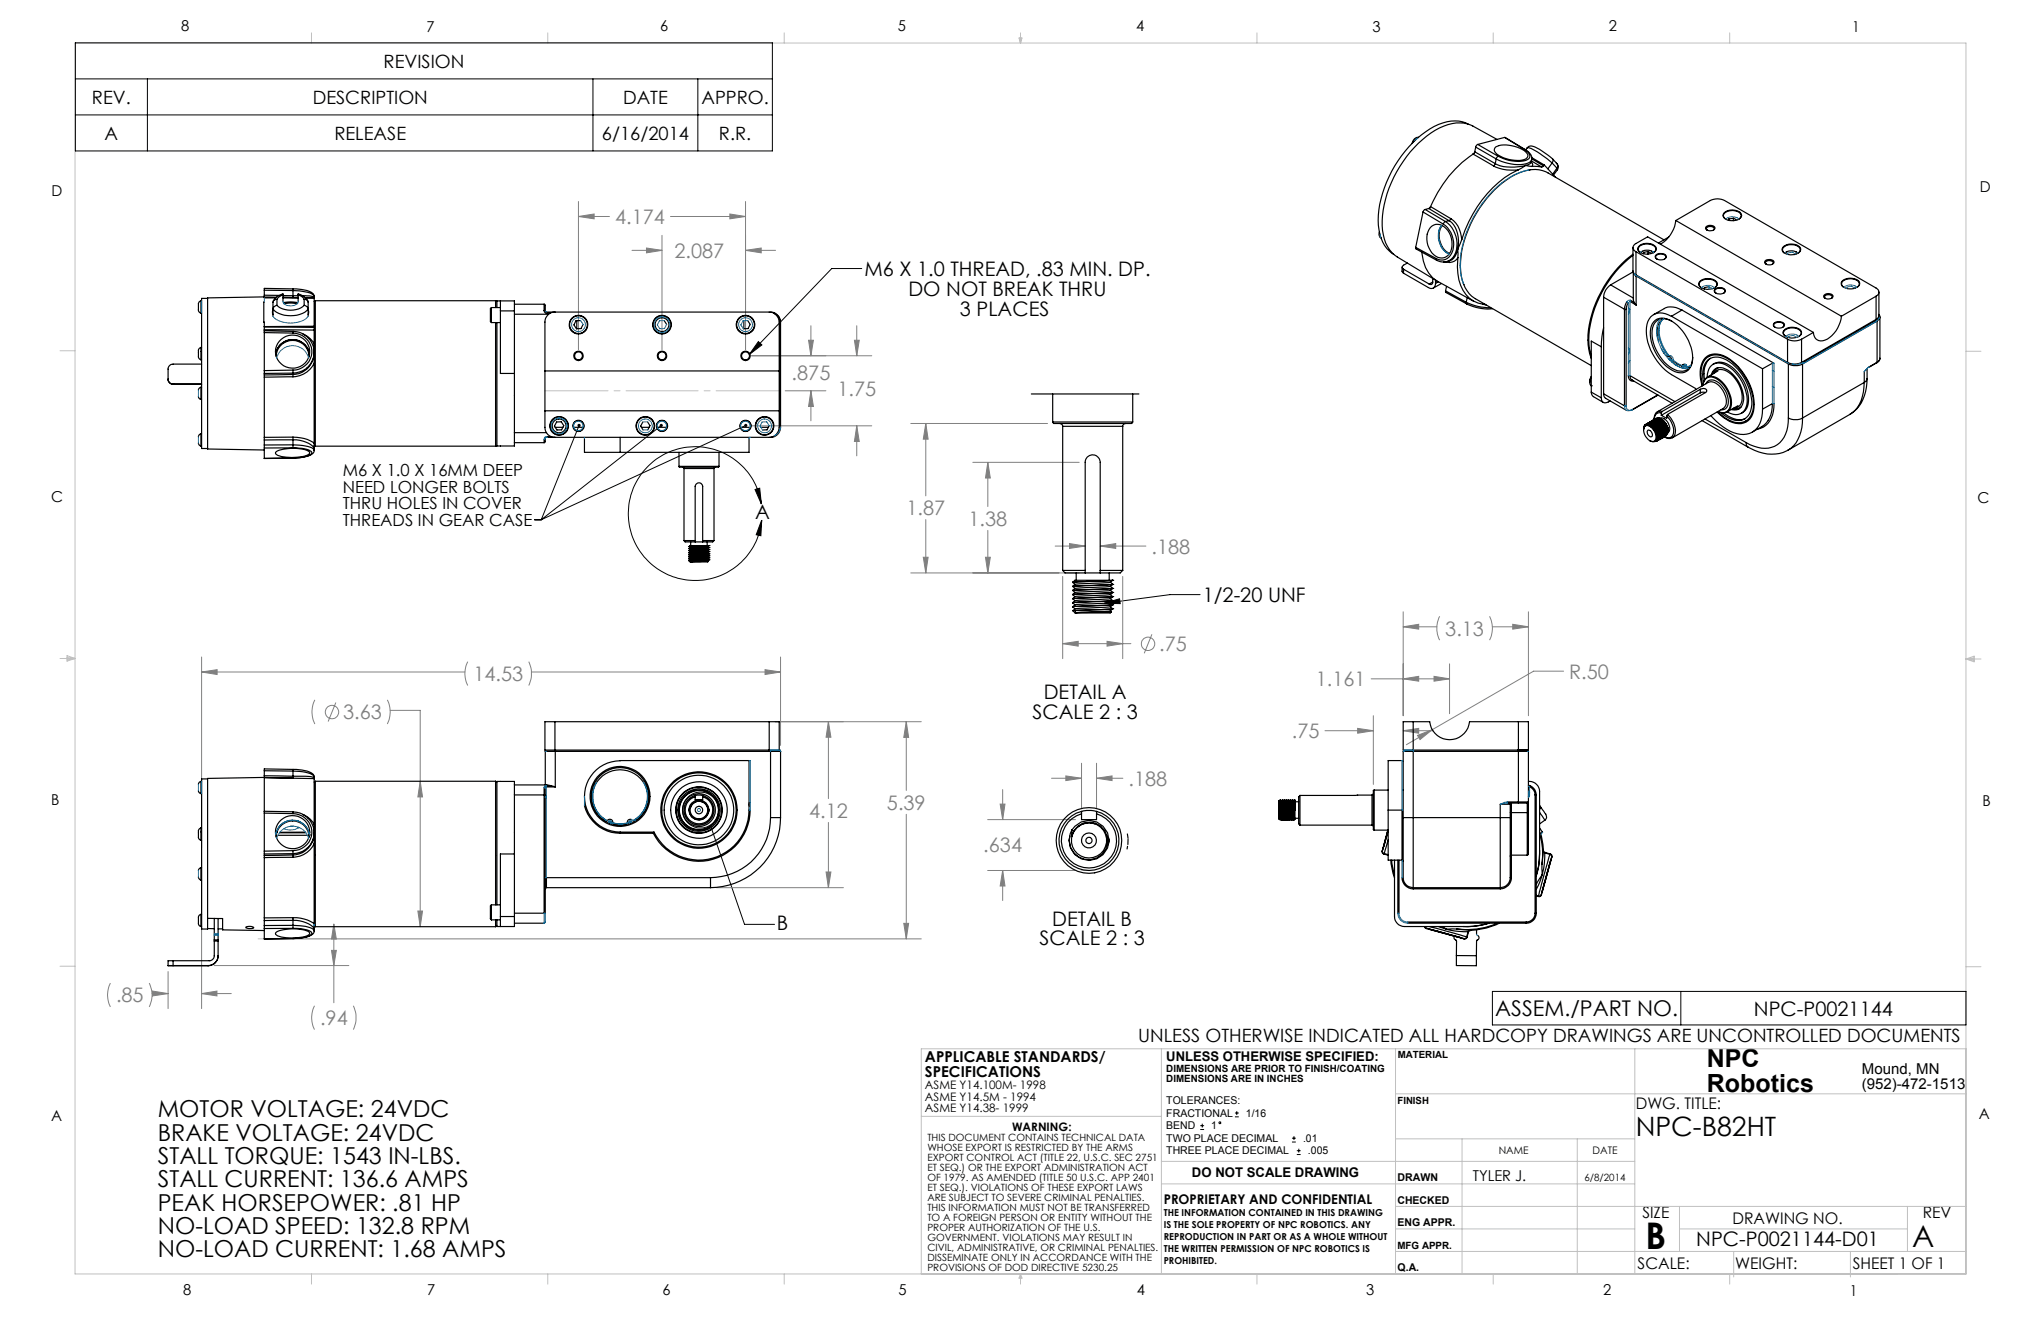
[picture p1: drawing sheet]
<svg xmlns="http://www.w3.org/2000/svg" width="432mm" height="279mm" viewBox="0 0 432 279" stroke-linecap="round" stroke-linejoin="round" font-family="sans-serif">
<defs><g id="words">
<text font-size="7.8" x="348.1" y="264.1">B</text>
<text font-size="6.3" x="404.6" y="263.6">A</text>
<text font-size="5.6" x="346.1" y="240.4">NPC-B82HT</text>
<g font-size="5.3">
<text x="361.1" y="225.7">NPC</text>
<text x="361.1" y="231">Robotics</text>
</g>
<g font-size="4.9">
<text x="33.4" y="236.3">MOTOR VOLTAGE: 24VDC</text>
<text x="33.4" y="241.2">BRAKE VOLTAGE: 24VDC</text>
<text x="33.4" y="246.2">STALL TORQUE: 1543 IN-LBS.</text>
<text x="33.4" y="251.1">STALL CURRENT: 136.6 AMPS</text>
<text x="33.4" y="256.1">PEAK HORSEPOWER: .81 HP</text>
<text x="33.4" y="261">NO-LOAD SPEED: 132.8 RPM</text>
<text x="33.4" y="265.9">NO-LOAD CURRENT: 1.68 AMPS</text>
</g>
<text font-size="4.6" x="316.3" y="214.9">ASSEM./PART NO.</text>
<g font-size="4.2" fill="#808080">
<text x="130.1" y="47.4">4.174</text>
<text x="142.7" y="54.5">2.087</text>
<text x="167.5" y="80.4">.875</text>
<text x="177.2" y="83.8">1.75</text>
<text x="191.8" y="109">1.87</text>
<text x="204.9" y="111.2">1.38</text>
<text x="243.6" y="117.1">.188</text>
<text x="245.2" y="137.7">.75</text>
<text x="305.8" y="134.5">3.13</text>
<text x="332" y="143.6">R.50</text>
<text x="100.1" y="144">14.53</text>
<text x="278.4" y="145.2">1.161</text>
<text x="72.6" y="152.1">3.63</text>
<text x="273.3" y="156.1">.75</text>
<text x="238.8" y="166.2">.188</text>
<text x="171.2" y="173">4.12</text>
<text x="187.6" y="171.3">5.39</text>
<text x="208" y="180.2">.634</text>
<text x="24.5" y="212">.85</text>
<text x="67.7" y="216.8">.94</text>
</g>
<g font-size="4.2">
<text x="182.9" y="58.4">M6 X 1.0 THREAD, .83 MIN. DP.</text>
<text x="192.2" y="62.6">DO NOT BREAK THRU</text>
<text x="203.1" y="66.7">3 PLACES</text>
<text x="159.8" y="109.8">A</text>
<text x="254.5" y="127.3">1/2-20 UNF</text>
<text x="220.8" y="147.8">DETAIL A</text>
<text x="218.5" y="152">SCALE 2 : 3</text>
<text x="164.4" y="196.7">B</text>
<text x="222.6" y="195.8">DETAIL B</text>
<text x="219.9" y="199.9">SCALE 2 : 3</text>
<text x="371.1" y="214.8">NPC-P0021144</text>
<text x="358.9" y="263.6">NPC-P0021144-D01</text>
</g>
<g font-size="3.9">
<text x="81.1" y="14.3">REVISION</text>
<text x="19.5" y="21.9">REV.</text>
<text x="66.2" y="21.9">DESCRIPTION</text>
<text x="131.8" y="21.9">DATE</text>
<text x="148.4" y="21.9">APPRO.</text>
<text x="22.1" y="29.5">A</text>
<text x="70.7" y="29.5">RELEASE</text>
<text x="127.3" y="29.5">6/16/2014</text>
<text x="152.1" y="29.5">R.R.</text>
<text x="240.8" y="220.4">UNLESS OTHERWISE INDICATED ALL HARDCOPY DRAWINGS ARE UNCONTROLLED DOCUMENTS</text>
</g>
<g font-size="3.5">
<text x="72.5" y="100.7">M6 X 1.0 X 16MM DEEP</text>
<text x="72.5" y="104.2">NEED LONGER BOLTS</text>
<text x="72.5" y="107.7">THRU HOLES IN COVER</text>
<text x="72.5" y="111.3">THREADS IN GEAR CASE</text>
</g>
<g font-size="3.4">
<text x="346.1" y="234.6">DWG. TITLE:</text>
<text x="347.5" y="257.7">SIZE</text>
<text x="406.8" y="257.7">REV</text>
<text x="366.5" y="258.9">DRAWING NO.</text>
<text x="346.5" y="268.5">SCALE:</text>
<text x="367.1" y="268.5">WEIGHT:</text>
<text x="392" y="268.5">SHEET 1 OF 1</text>
</g>
<g font-size="3.2">
<text x="38.3" y="6.7">8</text>
<text x="90.2" y="6.7">7</text>
<text x="139.7" y="6.5">6</text>
<text x="190" y="6.5">5</text>
<text x="240.4" y="6.5">4</text>
<text x="290.4" y="6.7">3</text>
<text x="340.4" y="6.5">2</text>
<text x="391.9" y="6.7">1</text>
<text x="10.9" y="41.6">D</text>
<text x="418.9" y="40.7">D</text>
<text x="10.9" y="106.3">C</text>
<text x="418.4" y="106.4">C</text>
<text x="10.8" y="170.2">B</text>
<text x="419.4" y="170.6">B</text>
<text x="195.7" y="224.5">APPLICABLE STANDARDS/</text>
<text x="195.7" y="227.7">SPECIFICATIONS</text>
<text x="393.9" y="227.2">Mound, MN</text>
<text x="393.9" y="230.4">(952)-472-1513</text>
<text x="10.8" y="237.2">A</text>
<text x="418.6" y="236.8">A</text>
<text x="311.6" y="249.8">TYLER J.</text>
<text x="38.8" y="273.8">8</text>
<text x="90.4" y="273.8">7</text>
<text x="140.2" y="273.8">6</text>
<text x="190.1" y="273.9">5</text>
<text x="240.5" y="273.8">4</text>
<text x="289" y="273.9">3</text>
<text x="339.1" y="273.8">2</text>
<text x="391.4" y="274.1">1</text>
</g>
<g font-size="2.8">
<text x="246.7" y="224.4">UNLESS OTHERWISE SPECIFIED:</text>
<text x="252.2" y="249">DO NOT SCALE DRAWING</text>
<text x="246.2" y="254.6">PROPRIETARY AND CONFIDENTIAL</text>
</g>
<g font-size="2.5">
<text x="195.7" y="230.3">ASME Y14.100M- 1998</text>
<text x="195.7" y="232.8">ASME Y14.5M - 1994</text>
<text x="195.7" y="235.3">ASME Y14.38- 1999</text>
<text x="214.1" y="239.2">WARNING:</text>
</g>
<g font-size="2.3">
<text x="246.7" y="233.5">TOLERANCES:</text>
<text x="246.7" y="238.8">BEND</text>
<text x="246.7" y="236.2">FRACTIONAL</text>
<text x="256.3" y="238.8">1</text>
<text x="263.6" y="236.2">1/16</text>
<text x="246.7" y="244.1">THREE PLACE DECIMAL</text>
<text x="246.7" y="241.5">TWO PLACE DECIMAL</text>
<text x="275.7" y="241.5">.01</text>
<text x="276.7" y="244.1">.005</text>
<text x="295.7" y="249.8">DRAWN</text>
<text x="295.7" y="254.6">CHECKED</text>
<text x="295.7" y="259.3">ENG APPR.</text>
<text x="295.7" y="268.9">Q.A.</text>
</g>
<g font-size="2.2">
<text x="317.1" y="244.1">NAME</text>
<text x="336.9" y="244.1">DATE</text>
</g>
<g font-size="2.1">
<text x="246.7" y="226.7">DIMENSIONS ARE PRIOR TO FINISH/COATING</text>
<text x="295.7" y="223.9">MATERIAL</text>
<text x="246.7" y="228.8">DIMENSIONS ARE IN INCHES</text>
<text x="295.7" y="233.5">FINISH</text>
<text x="196.2" y="241.4">THIS DOCUMENT CONTAINS TECHNICAL DATA</text>
<text x="196.2" y="243.5">WHOSE EXPORT IS RESTRICTED BY THE ARMS</text>
<text x="196.2" y="245.6">EXPORT CONTROL ACT (TITLE 22, U.S.C. SEC 2751</text>
<text x="196.2" y="247.7">ET SEQ.) OR THE EXPORT ADMINISTRATION ACT</text>
<text x="196.2" y="249.9">OF 1979. AS AMENDED (TITLE 50 U.S.C. APP 2401</text>
<text x="196.2" y="252">ET SEQ.). VIOLATIONS OF THESE EXPORT LAWS</text>
<text x="335.2" y="249.8">6/8/2014</text>
<text x="196.2" y="254.1">ARE SUBJECT TO SEVERE CRIMINAL PENALTIES.</text>
<text x="196.2" y="256.2">THIS INFORMATION MUST NOT BE TRANSFERRED</text>
<text x="196.2" y="258.3">TO A FOREIGN PERSON OR ENTITY WITHOUT THE</text>
<text x="196.2" y="260.4">PROPER AUTHORIZATION OF THE U.S.</text>
<text x="196.2" y="262.6">GOVERNMENT. VIOLATIONS MAY RESULT IN</text>
<text x="196.2" y="264.7">CIVIL, ADMINISTRATIVE, OR CRIMINAL PENALTIES.</text>
<text x="196.2" y="266.8">DISSEMINATE ONLY IN ACCORDANCE WITH THE</text>
<text x="196.2" y="268.9">PROVISIONS OF DOD DIRECTIVE 5230.25</text>
<text x="295.7" y="264.1">MFG APPR.</text>
</g>
<g font-size="2">
<text x="246.2" y="257.3">THE INFORMATION CONTAINED IN THIS DRAWING</text>
<text x="246.2" y="259.8">IS THE SOLE PROPERTY OF NPC ROBOTICS. ANY</text>
<text x="246.2" y="262.3">REPRODUCTION IN PART OR AS A WHOLE WITHOUT</text>
<text x="246.2" y="264.9">THE WRITTEN PERMISSION OF NPC ROBOTICS IS</text>
<text x="246.2" y="267.4">PROHIBITED.</text>
</g>
</g></defs>
<g fill="none" stroke="#808080" stroke-width=".21">
<path d="M122.4 45.8l3.3-.5v1zM122.4 42.6v31.4M122.4 45.8h6.5M133.7 53h6.4M136.8 52.5l3.3 .5-3.3 .5zM140.1 49.8v24.2M141.9 45.8h15.8M154.4 45.3l3.3 .5-3.3 .5zM157.7 53l3.3-.5v1zM157.7 42.6v31.4M157.7 53h6.4M159 75.2h25.4"/>
<path d="M171.1 72h1l-.5 3.2zM171.6 68.9v6.3M180.8 72h1l-.5 3.2zM181.3 68.9v6.3M159 90.1h25.4M166.1 82.7h8.6M171.6 82.7l.5 3.3h-1zM171.6 82.7v6.3M181.3 90.1v6.3M181.3 90.1l.5 3.3h-1zM192.7 89.6h28.9M195.9 89.6v15.3"/>
<path d="M195.9 89.6l.5 3.3h-1.1zM205.8 97.8h22.5M209 97.8l.5 3.3h-1zM209 97.8v9.3M195.3 117.9h1.1l-.5 3.3zM195.9 109.9v11.3M208.5 117.9h1l-.5 3.3zM209 112.2v9M223.2 115.5h6.4M226.3 115l3.3 .5-3.3 .5zM232.8 115.5l3.2-.5v1zM232.8 115.5h9.6"/>
<path d="M42.7 139v40.4M99 139.9a5.6 5.6 0 0 0 0 5.1M111.9 139.9a5.9 5.9 0 0 1 0 5.1M165.1 139v18.7M192.7 121.2h35.6M224.8 136.1l3.3-.5v1.1zM224.8 121.9v17.4M224.8 136.1h14.5M234.2 135.6l3.3 .5-3.3 .6zM237.5 121.9v17.4M243.7 134.2l-1.6 4M296.9 129.4v22"/>
<path d="M296.9 132.6h7.1M296.9 132.6l3.2-.6v1.1zM304.6 130.4a5.6 5.6 0 0 0 0 5M315.1 130.4a5.6 5.6 0 0 1 0 5M315.7 132.6h7.7M320 132l3.4 .6-3.4 .5zM323.4 129.4v22M42.7 142.1l3.2-.5v1.1zM42.7 142.1h55.7M66.6 148a5.7 5.7 0 0 0 0 5.1M71 148.6l-1.6 4M82 148a5.7 5.7 0 0 1 0 5.1"/>
<path d="M82.5 150.2h6.4v45.8M112.5 142.1h52.6M161.9 141.6l3.2 .5-3.2 .6zM164 152.6h30.9M175.3 152.6v16.3M175.3 152.6l.5 3.3h-1zM191.7 152.6l.5 3.4h-1zM191.7 152.6v14.6M280.3 154.6h10.2M287.2 154.1l3.3 .5-3.3 .5zM290.1 143.6h16.6M290.5 151.4v14.5"/>
<path d="M296.9 154.6h6.3M296.9 143.6l3.2-.5v1zM296.9 154.6l3.2-.5v1zM299.9 155.5l3.1-1.2-2.6 2.1zM303 154.3l-5.5 3.2M303.4 143.1l3.3 .5-3.3 .5zM306.7 140.4v10.6M330.8 142h-6.4l-21.4 12.3M88.9 165.2l.5 3.4h-1zM175.3 174v13.7M191.7 172.2v26.4M209 173.4h18.5"/>
<path d="M211.6 170.1h1l-.5 3.3zM212.1 167v6.4M222.5 164.6h6.3M225.5 164.1l3.3 .5-3.3 .5zM228.8 161.4v9.5M232 164.6l3.3-.5v1zM232 161.4v9.5M232 164.6h5.6M42.7 181.9v31.4M57.2 198.6h137.7M70.6 195.4l.6 3.2h-1.1zM70.6 195.4v16.7"/>
<path d="M88.4 192.7h1l-.5 3.3zM151.6 187.7h26.8M174.8 184.4h1l-.5 3.3zM191.2 195.3h1l-.5 3.3zM209 184.1h18.4M212.1 184.1l.5 3.3h-1zM212.1 184.1v6.4M23.4 207.9a5.6 5.6 0 0 0 0 5.1M31.6 207.9a5.6 5.6 0 0 1 0 5.1M32.2 210.1h3.4M32.3 209.6l3.3 .5-3.3 .5zM35.6 205.5v7.8"/>
<path d="M42.7 210.1l3.2-.5v1zM42.7 210.1h6.2M45.3 204.2h28.5M66.5 212.7a5.6 5.6 0 0 0 0 5.1M70.1 201h1.1l-.6 3.2zM74.8 212.7a5.9 5.9 0 0 1 0 5.1"/>
<circle cx="242.9" cy="136.2" r="1.41"/>
<circle cx="70.2" cy="150.6" r="1.41"/>
</g>
<g fill="none" stroke="#000" stroke-width=".21">
<path d="M15.9 9.1h147.5v22.8h-147.5zM15.9 16.7h147.5M31.2 16.7v15.2M125.4 16.7v15.2M147.6 16.7v15.2M15.9 24.3h147.5M182.3 56.8h-6.3l-17.5 18.2M160.4 72.2l.8 .8-2.7 2zM122.5 90l-8 19.9M139.9 90l-25.4 19.9M157.8 90l-43.3 19.9M113.1 109.9h1.4"/>
<path d="M159.7 103.5l1-.2 .4 3.3zM161.1 106.6a14.1 14.1 0 0 0-21.8-9.8 14.1 14.1 0 0 0 .5 23.9 14.1 14.1 0 0 0 21.3-10.7M161.1 110l-.1 3.3-1-.2zM233.6 127.6l3.3-1 .1 1.1zM253.9 125.8h-6.4l-13.9 1.8M150.3 174.5l7.2 21h6.4M315.7 209.7h100.2v7.1h-100.2zM355.6 209.7v7.1M253.9 238.9h.8M253.9 238.1h.8M254.4 237.7v.8M261.3 236.2h.8"/>
<path d="M261.3 235.4h.8M261.7 235v.8M273.3 241.5h.8M273.3 240.7h.8M273.8 240.3v.8M274.4 244.2h.8M274.4 243.4h.8M274.8 243v.8"/>
<circle cx="148.2" cy="171.3" r="3.8"/>
<circle cx="258.1" cy="237.5" r=".21"/>
</g>
<path d="M55.9 198.6h-1.3M230.4 184.1h-1.7" fill="none" stroke="#c0c0c0" stroke-width=".21" stroke-dasharray="15.2 1.3 1.3 1.3"/>
<path d="M115.3 82.7h49.6" fill="none" stroke="#c0c0c0" stroke-width=".21" stroke-dasharray="15.2 1.3 1.3 1.3" stroke-dashoffset="1.9"/>
<g fill="none" stroke="#c0c0c0" stroke-width=".21">
<path d="M15.9 9.1h400v260.4h-400zM65.9 6.9v2.2M115.9 6.9v2.2M165.9 6.9v2.2M215.6 8h.6l-.3 1.1zM215.7 8l.2 1.1M215.9 6.9v2.2M216 8l-.1 1.1M265.9 6.9v2.2M315.9 6.9v2.2M365.9 6.9v2.2M12.7 74.2h3.2"/>
<path d="M415.9 74.3h3.2M12.7 139.3h3.2M14.2 139.1l1.7 .2M14.2 138.7l1.7 .6-1.7 .5zM15.9 139.3l-1.7 .3M415.9 139.4h3.2M415.9 139.4l1.8-.6v1.2zM415.9 139.4l1.8 .3M417.7 139.2l-1.8 .2M12.7 204.4h3.2M415.9 204.5h3.2M194.9 236.1h50.8"/>
<path d="M245.7 221.8v47.7M295.2 231.4h120.7M295.2 221.8v47.7M345.9 221.8v47.7M415.9 221.8h-221v47.7M245.7 245.6h100.2M245.7 250.4h100.2M295.2 240.9h50.7M295.2 255.2h120.7M295.2 259.9h50.7M309.3 240.9v28.6M333.7 240.9v28.6"/>
<path d="M355.3 255.2v9.5M355.3 259.9h48.2M403.5 255.2v9.5M65.9 269.5v2.1M115.9 269.5v2.1M165.9 269.5v2.1M215.9 269.5v2.1M215.9 269.5l.3 .8h-.6zM265.9 269.5v2.1M295.2 264.7h120.7M315.9 269.5v2.1M365.9 269.5v2.1"/>
<path d="M366.8 264.7v5.4M391.5 264.7v5.4"/>
</g>
<g fill="#000">
<path d="M160.4 72.2l.8 .8-2.7 2zM233.6 127.6l3.3-1 .1 1.1z"/>
<path d="M157.5 89.8a.33 .33 0 0 0 .2 .5 .33 .33 0 0 0 .4-.4l-.3 .1 .3-.1a.31 .31 0 0 0-.3-.3 .31 .31 0 0 0-.3 .2zM139.6 89.8a.33 .33 0 0 0 .3 .5 .33 .33 0 0 0 .3-.5l-.3 .2 .2-.3-.2-.1zM122.2 89.7a.34 .34 0 0 0 .1 .6 .34 .34 0 0 0 .5-.1 .34 .34 0 0 0-.2-.5l-.1 .3 .1-.3z"/>
<path d="M159.7 103.5l1-.2 .4 3.3zM161.1 110l-.1 3.3-1-.2z"/>
</g>
<g fill="#808080">
<path d="M191.2 195.3h1l-.5 3.3zM191.7 152.6l.5 3.4h-1zM171.1 72h1l-.5 3.2zM171.6 82.7l.5 3.3h-1zM212.1 184.1l.5 3.3h-1zM211.6 170.1h1l-.5 3.3z"/>
<path d="M42.7 142.1l3.2-.5v1.1zM161.9 141.6l3.2 .5-3.2 .6zM88.9 165.2l.5 3.4h-1zM88.4 192.7h1l-.5 3.3zM175.3 152.6l.5 3.3h-1zM174.8 184.4h1l-.5 3.3zM70.1 201h1.1l-.6 3.2zM70.6 195.4l.6 3.2h-1.1zM32.3 209.6l3.3 .5-3.3 .5zM42.7 210.1l3.2-.5v1zM181.3 90.1l.5 3.3h-1zM180.8 72h1l-.5 3.2zM157.7 53l3.3-.5v1zM136.8 52.5l3.3 .5-3.3 .5zM154.4 45.3l3.3 .5-3.3 .5zM122.4 45.8l3.3-.5v1zM320 132l3.4 .6-3.4 .5zM296.9 132.6l3.2-.6v1.1zM296.9 143.6l3.2-.5v1zM303.4 143.1l3.3 .5-3.3 .5zM299.9 155.5l.5 .9 2.6-2.1zM287.2 154.1l3.3 .5-3.3 .5zM296.9 154.6l3.2-.5v1zM209 97.8l.5 3.3h-1zM208.5 117.9h1l-.5 3.3zM226.3 115l3.3 .5-3.3 .5zM232.8 115.5l3.2-.5v1zM195.9 89.6l.5 3.3h-1.1zM195.3 117.9h1.1l-.5 3.3zM224.8 136.1l3.3-.5v1.1zM234.2 135.6l3.3 .5-3.3 .6zM225.5 164.1l3.3 .5-3.3 .5zM232 164.6l3.3-.5v1z"/>
</g>
<g fill="none" stroke="#000" stroke-width=".25">
<path d="M300.1 29.1l-.5 .2-.6 .8M300.1 29.1a1.36 1.36 0 0 0-1.4 1.2M310.7 26.3a8 8 0 0 0-8.2 1 24.8 24.8 0 0 0-10.9 19.3 8.5 8.5 0 0 0 2.9 7l.4 .2M311.6 32.6a24.9 24.9 0 0 0-9 11.1M311.6 32.6l4.4 2.5M311.9 32.4l-.3 .2M312 32.1l4.3 2.5M312 32.1l-.4 .5M312.2 31.1l4.3 2.5M312.2 31.1l-.2 1M312.6 30.6l-.4 .5M312.6 30.6l4.4 2.5"/>
<path d="M316 35.1l1.2 .5 1.6 .3h2.4M316.3 34.6a9.8 9.8 0 0 0 6.5 .4M316.3 34.6l-.3 .5M316.4 31.1a6.6 6.6 0 0 1 6.6 1.3 .82 .82 0 0 1-.6 1.4 7.1 7.1 0 0 1-6-1.5 .79 .79 0 0 1 0-1.2zM316.5 33.6a8.4 8.4 0 0 0 7.1 .7l.5-.6M316.5 33.6l-.2 1M316.7 29.5l-5.1-2.8a7.6 7.6 0 0 0-7 .4 24.5 24.5 0 0 0-12.2 20.6 7.7 7.7 0 0 0 3.2 6.7l8.4 5M317 33.1l-.5 .5M318.3 29.1l4.4 2.5M318.3 29.1l-5.7 1.5M318.3 29.1l4.2 2.5M321.2 35.9a23 23 0 0 0-11.3 12.9l-.7 1.9"/>
<path d="M322.5 31.6a1.38 1.38 0 0 1 .9 2 6.5 6.5 0 0 1-5.9-.3l-.5-.2M322.5 31.6h.2M322.7 31.6a2.06 2.06 0 0 1 1.4 2.2M322.8 35l-1.6 .9M322.8 35l1.3 .2M323.1 31.3l.3-.3a3.2 3.2 0 0 1 2.7 .9l2.4 1.7 .1 .4-.2 .5M323.1 31.3l.1-.1a13.5 13.5 0 0 1 5.2 3.3M323.1 31.3l-.3 .4M323.7 35.9h-.2M323.9 34.3v.1M323.9 34.3a1.3 1.3 0 0 1-1.1 .7M324 34.3l.3 .5-.2 .4"/>
<path d="M324 34l2.1 1.3M324.1 33.7l-.2 .6M324.1 33.3l2.6 1.6M324.1 33.6l2.5 1.5M324.1 35.2l2 .1M326.6 35.1l-.5 .2M326.7 34.9l-.1 .2M326.7 34.9l2.4 2.6M328.4 34.5l-.9 1.2M328.4 34.5l1 1.1M328.5 33.6l.9 1M329.2 34.5a.67 .67 0 0 1 .2 1.1"/>
<path d="M329.4 35.6l.1 .3-.8 1.1M329.4 35.6l-.9 1.2M329.4 34.7l.3 .6-.2 .6M291.8 49.1v.7l.2 .4M291.9 49.4l.1 .7 .2 .2M296.7 56.5l-.1 .9 .3 .4M296.9 57.8l5.3 3a.93 .93 0 0 0 1.1 .1 .93 .93 0 0 0 .4-1M296.9 56.9v.9M296.9 56.9l5.5 3.2M297.7 55.6l-.8 .5a.46 .46 0 0 0-.2 .4 .46 .46 0 0 0 .2 .4M299.5 52.3l.1 .4 4.3 2.3M299.5 52.3l4.3 2.4"/>
<path d="M300.8 53.3a7.5 7.5 0 0 0 3.4 6.2l7.5 4.2M301.1 44.8l-1.6 7.5M301.1 44.8l4.3 2.6M301.5 44.3l-.4 .5M301.5 44.3l4.3 2.5M302.3 44.1l4.3 2.6M302.3 44.1l-.8 .2M302.6 48.1a2.31 2.31 0 0 1 3.7 .7 4.4 4.4 0 0 1 0 5.2 2.39 2.39 0 0 1-3.7-1 4.4 4.4 0 0 1 0-4.9zM302.6 43.7l4.4 2.5M302.6 43.7l-.1 .3M302.6 43.7l-.3 .4M303.1 59.7a.44 .44 0 0 1-.2 .4 .44 .44 0 0 1-.5 0"/>
<path d="M303.1 58.9v.8M303.1 59.7l-.7 .4M303.7 59.3v.6M303.8 54.7l.1 .3M303.9 55l.3 .2a2.74 2.74 0 0 0 1.9 .1M304.3 59.6l-.6 .3M304.9 60l-1.7 .9M305 52.2h-.1M305.1 47.7a4.2 4.2 0 0 0 1.6 5.9M305.4 47.4a4.9 4.9 0 0 1 1.2 7 2.18 2.18 0 0 1-2.8 .3M305.8 46.8l-.4 .6M305.8 46.8a5.6 5.6 0 0 1 1.6 7.6l-.4 .4-1 .6"/>
<path d="M306 55.4h-.6M306.6 46.7a5.6 5.6 0 0 1 1.8 6M306.6 46.7l-.8 .1M307 46.2a5.3 5.3 0 0 1 2.2 4.5M307 46.2l-.4 .5M308.4 52.7v1.8M308.4 52.7a2.75 2.75 0 0 1-2.4 2.7M308.4 54.5a9.7 9.7 0 0 0 2.5 8.6 5.3 5.3 0 0 0 3.2 1.2M308.4 54.5a2.17 2.17 0 0 1-2.5 .9M309.2 50.7l-.8 2M345.5 54a24.2 24.2 0 0 0-9.4 17.8l.2 2 .4 1.6M345.5 53.8a24.4 24.4 0 0 0-9.5 18.1l.1 2 .6 1.9"/>
<path d="M345.5 52.4v4.9l.2 .4 .4 .4M345.5 57.5l-4.8 2.8M346.1 53.2a.91 .91 0 0 1-.6-.8 .91 .91 0 0 1 .6-.9l2.5-1.4 35 20.2M346.1 53.2l32.1 18.6M346.1 58.1l32.1 18.6M346.1 53.2v4.9M346.1 58.4l-.4-.4-.2-.4v5.8M346.1 58.4l32.3 18.6M346.1 58.4v6.1M346.3 58.2v.1M346.9 52a2.6 2.6 0 0 1 3.5 .4 1.12 1.12 0 0 1-1.2 1.3 2.14 2.14 0 0 1-2.7-1v-.2zM347 52a2.71 2.71 0 0 1 3.2 .4 .78 .78 0 0 1-.4 1 2 2 0 0 0-2.7 0 .8 .8 0 0 1-.5-.6 .8 .8 0 0 1 .4-.8z"/>
<path d="M347.4 53.2h-.1M347.7 53.4v.3M347.7 53.4l-.1 .3M348.7 53.2l.7 .4M348.7 53.2l-1 .2M348.7 53.2v.6M349.5 53.2h.1M350.3 54a1.67 1.67 0 0 1 2.2 0 .78 .78 0 0 1-1 1l-.7-.1a.61 .61 0 0 1-.5-.9zM350.6 54.8a.52 .52 0 0 1-.3-.6 .52 .52 0 0 1 .5-.4l.7-.1a.67 .67 0 0 1 .7 .2 .67 .67 0 0 1 .1 .7l-.2 .2M352 50.7l-24.5-14.1a7 7 0 0 0-6.9 .3 23.8 23.8 0 0 0-11.6 19.5 7.5 7.5 0 0 0 3.1 6.8l24.6 14.1M353.1 50.1l-2.2 1.3M354.5 46.6a6.5 6.5 0 0 1-3.2 5"/>
<path d="M354.5 46.6l7.3-4.2a3.4 3.4 0 0 1 3 0l32.1 18.5a.92 .92 0 0 1 .6 .9 .92 .92 0 0 1-.6 .9M354.5 46.6l35.1 20.3M359.7 59.4a2.66 2.66 0 0 1 3.6 .4 1.17 1.17 0 0 1-1.2 1.3 2.22 2.22 0 0 1-2.7-1zM361 47.9a1.23 1.23 0 0 1 1.8 .4 1.22 1.22 0 0 1-2 0zM361.2 48.7a.34 .34 0 0 1 0-.6l.8-.2a.61 .61 0 0 1 .7 .5l-.2 .3M364.7 45.1a2.7 2.7 0 0 1 3.6 0 .89 .89 0 0 1-.7 1.4 2.45 2.45 0 0 1-3.1-.9zM365.1 46.4a.82 .82 0 0 1-.5-.9 .82 .82 0 0 1 .7-.7 2.59 2.59 0 0 1 3 .5 .79 .79 0 0 1-.5 1.1M365.8 46.3l-.1 .3M365.8 46.3v.3M366.7 46.1l.7 .4M366.7 46.1l-.9 .2M366.7 46.1v.6"/>
<path d="M373.5 55.2a1.17 1.17 0 0 1 1.8 .3 1.18 1.18 0 0 1-2 0zM373.7 55.9l-.2-.3a.91 .91 0 0 1 .8-.5 .91 .91 0 0 1 .8 .6l-.1 .2M377.3 52.4a2.6 2.6 0 0 1 3.5 .1 .86 .86 0 0 1-.4 1.1 2.04 2.04 0 0 0-2.8 0 .81 .81 0 0 1-.3-1.2zM377.4 52.1a2.66 2.66 0 0 1 3.5 .4 1.33 1.33 0 0 1-1.6 1.4 1.66 1.66 0 0 1-2.3-1.3zM378 53.3l-.2 .1M379.9 53.7v.1M380 53.3l.2 .1M389.9 59.3a2.66 2.66 0 0 1 3.5 .5 1.61 1.61 0 0 1-2.1 1.3l-.8-.2a.91 .91 0 0 1-.9-.6 .91 .91 0 0 1 .3-1zM42.5 63.6a.96 .96 0 0 0-.5 1.3v.7a.61 .61 0 0 0 .5 .6M42.5 73.5l-.2 .1a2.39 2.39 0 0 0-.2 2.2l.4 .3M42.5 63.6v2.6M42.5 73.5v2.6"/>
<path d="M42.5 66.2h.2M42.5 73.5h.2M42.5 76.1h.2M42.7 63.8v31.1h1.2M42.7 77h-6.1a1.09 1.09 0 0 0-1 1.1v2.1M43.9 63.1h-1.2v.5h-.2M55.9 62.8l-12 .2v32l12 .2M55.9 79.8v12.7M55.9 63.9h-.1l.1 5.2M55.9 78.4v.6M55.9 79.3v.5M55.9 69.7l10.6 .1"/>
<path d="M55.9 69.1v.6M55.9 62.4v.4M55.9 62.8l2.6 .1M55.9 62.4l3.2 .1M55.9 61.4v1M55.9 62.8v.1M55.9 69.7v.4M55.9 70.3v8.1M55.9 79v.3M55.9 70.3l6.1 .1M55.9 63h2.4M55.9 69.1l10.6 .2"/>
<path d="M55.9 61.4l6.1 .1M57.7 65.5l-.1 .4 .1 .6M58.6 64.6a4.6 4.6 0 0 0 5.7 0M58.6 64.6l-.5 .2-.3 .4a1.89 1.89 0 0 0 1.7 1.3 5.5 5.5 0 0 0 5.7-1.1l-.2-.5-.7-.3M58.6 63.3h-.2a.66 .66 0 0 0-.7 .7v2.9M58.6 63.3v1.3M59.1 72.2a3.6 3.6 0 0 1 5.3-.5 3.6 3.6 0 0 1 0 5.3 3.6 3.6 0 0 1-5.3-.4 3.4 3.4 0 0 1 0-4.4zM59.2 73a3.6 3.6 0 0 1 3.8-1 3.6 3.6 0 0 1 2.5 3 3.6 3.6 0 0 0-3.6-3.1 3.6 3.6 0 0 0-3.6 3.1 3.6 3.6 0 0 1 .9-2zM59.9 62.3v-.1h-.2a3.1 3.1 0 0 0-1.9 1.5M59.9 62.3l-.8 .5-.5 .5M59.9 62.9h2.1M59.9 62.3v1.5"/>
<path d="M59.9 63h3.2M59.9 62.5h2.1M59.9 64l1.6-.1 1.5 .1M60.1 64.2l1.1-.1 1.7 .1M62 70.1a4.4 4.4 0 0 1 4.5 4.4 4.4 4.4 0 0 1-4.5 4.4M62 61.1a7.1 7.1 0 0 1 4.3 1.1l.2 .5M62 79.7l-6.1 .1M62 70.1l-6.1-.1v.3M62 70.4a3.9 3.9 0 0 1 4 4 3.9 3.9 0 0 1-4 3.9M62 78.3v.6M62 79.2l-6.1 .1M62 79.2v.5"/>
<path d="M62 62.9h1.1M62 62.5v.4M62 61.1l-6.1-.1v.4M62 70.1v.3M62 62.5h1.1M62 61.5a7.7 7.7 0 0 1 4.4 1l.1 6.8M62 61.1v.4M62 61.5v1M62 78.9v.3M62 78.3l-6.1 .1M62 78.9l-6.1 .1M63.1 62.3a2.03 2.03 0 0 1 1.2 1"/>
<path d="M64 62.5l1.7 .1 .5 .1 .3 .3M64.1 70.7a4.4 4.4 0 0 1 2.4 2M64.3 63.3h.3a.66 .66 0 0 1 .6 .7v2.9M64.3 63.3v1.3M64.6 62.9l1.9 .1M64.7 63h1.8M65.2 63.7l-.8-.9-1.3-.6v1.6M65.2 65.5l.1 .4-.1 .6M65.3 75.4l-.1-.4 .1 .5a3.4 3.4 0 0 0-3.4-3.5 3.4 3.4 0 0 0-3.4 3.5M66.5 76.8a5.1 5.1 0 0 1-4.5 2.9M66.5 76.8v16.9M66.5 74.6a4.6 4.6 0 0 1-4.5 4.6"/>
<path d="M66.5 63h.1M66.5 74.6v2.2M66.5 72.7v1.8M66.5 69.8v2.9M66.5 69.3v.5M66.5 74.5v.1M66.5 69l-10.6 .1M66.7 63.6v30.8M66.7 63.6h38.1M66.7 63.6l-.2 .2M104 65.1l-.2 .2v2.7l.2 .2M104 65.1v3.1"/>
<path d="M104 68.2h1.9M104 65.1h1.9M104.8 68.2v26.2M104.8 63.6v1.5M104.8 63.6l.3 .2M105.1 68.2v26.1h3.7v-.7M105.1 65.1v-1.5h3.7v2.2M105.9 63.6v2.2M105.9 65.8v13.2h2.9M105.9 65.8h2.9M108.8 79v12.5M108.8 65.8v13.2"/>
<path d="M108.8 64.3h6.3M108.8 66.5h7.3M115.1 64.3v1.4M115.1 65.7l.2 .4 .3 .1M115.1 64.3l.3 .3v1.2l-.3-.1M115.3 78.5v8.4M115.3 78.5h49.6M115.6 66.2v-.2h47.1a2.17 2.17 0 0 1 2.2 2.1v10.4M115.6 66.2h.9M117.4 66a2.11 2.11 0 0 0-2.1 2.1v10.4M122 67.8v1.7M122.8 67.8h-1l-.4 .9 .6 .8h.9l.5-.9"/>
<path d="M140.5 67.8l.5 .8M157.4 67.8v1.7M158.2 67.8l.5 .8-.4 .9h-1M163 66a2.17 2.17 0 0 1 2.1 2.1v22.3a2.11 2.11 0 0 1-2.1 2.1M163.8 66.3a2.09 2.09 0 0 1 1.3 2M164.9 78.5v8.4M305.8 61.5l.1 .4 4.4 2.4M305.8 61.5l4.4 2.4M306 60.6l-.2 .9M309.6 60l.1 .2M310.2 63.9a10.6 10.6 0 0 0 5.2 1.2M310.2 63.9l.1 .4"/>
<path d="M310.3 64.3a10.2 10.2 0 0 0 5.5 1M310.4 62.9l-.2 1M313.7 64.3l.7 .2M336.7 79.7l-.4 1 .1 .6 .3 .3M336.7 79.6l-.4 .8v.5M338.8 73.3v10.8M338.8 73.3l-2.1-1.2v10.8M339.3 69.3l-.4 1.9-.1 2.1M339.3 62.9l4.4 2.5M339.3 62.9v20.4M340.7 60.3a3.3 3.3 0 0 0-1.4 2.6M340.7 60.3l4.8 2.7"/>
<path d="M343.7 65.4h.3M343.7 65.4v20.4M344 65.4v20.4M344.2 63.8l-.5 1.6M344.5 64l-.5 1.4M344.5 79.4v.4a.94 .94 0 0 0 1.2 .8M344.8 63.7l1.3 .8M344.9 63.5l.8 .5M345.6 63.4l.1 .6M345.7 64l.4 .5M349.8 68.1a2.86 2.86 0 0 1 4-.1 9.3 9.3 0 0 1 4.2 8.9 2.58 2.58 0 0 1-4.2 1.4 9.5 9.5 0 0 1-4.6-8.8zM350.9 70.7a9.8 9.8 0 0 0 1.9 4.4"/>
<path d="M351.5 73.7l.5 1 .3-.2M352 67.4a3.2 3.2 0 0 0-1.3 3.7l.2 1.2M352.3 75l.8 .4M353.1 75.4a.81 .81 0 0 1 .6 .9M353.3 75.2l-.2 .2M353.6 66.9a3.3 3.3 0 0 0-4.7 .6 8 8 0 0 0 .7 7.4l1 1.5 1.8 1.9 1.2 .9 5.1 3 .1 .2M353.6 66.9l2.2-1.3 19.5 11.2M353.6 66.9l19.3 11.1M353.6 66.9h.1M353.7 76.4l.9 .9M353.7 67.9a2.61 2.61 0 0 0-3-.2 2.61 2.61 0 0 0-1.2 2.8 9.2 9.2 0 0 0 5.4 7.9 2.52 2.52 0 0 0 3.2-2.8M353.9 76.2l1.1 .8 .9 .5"/>
<path d="M354.6 77.2l.4 .3M355.8 65.6a3.8 3.8 0 0 0-3.7-.3l-2.3 1.2M356.1 77.5l.4 .1M356.3 77l-.3 .2M356.6 77.4a.35 .35 0 0 0-.5-.3 .35 .35 0 0 0-.2 .5M357.5 77.6l-.7 .1M360 60.9a.86 .86 0 0 1-.5-.9 .86 .86 0 0 1 .7-.7 2.59 2.59 0 0 1 2.9 .5 .78 .78 0 0 1-.4 1.1M360.6 60.8l-.1 .3M360.6 60.8v.3M361.2 79.8a2.55 2.55 0 0 1 2.7-3 7.7 7.7 0 0 1 5.3 5.4 4.5 4.5 0 0 1-.7 5.1 2.77 2.77 0 0 1-3.1-.2l2.3-1.3M361.6 60.6l-1 .2M361.6 75.3l-.1 .1"/>
<path d="M361.9 75.8a4.4 4.4 0 0 0-1.3 4.6M362.1 79.3a1.92 1.92 0 0 1 2.9-1.3 7.2 7.2 0 0 1 3.8 7.1 1.81 1.81 0 0 1-2.5 1.5M362.3 61v.1M362.4 77a2.88 2.88 0 0 1 3.5 .3 8.6 8.6 0 0 1 3.8 8.7l-.5 .8-.8 .6M362.5 79a1.88 1.88 0 0 1 2.8-.5 6.5 6.5 0 0 1 3.1 6.8 1.62 1.62 0 0 1-1.6 1M362.8 61.2a1.46 1.46 0 0 1 2.2 .3 1.31 1.31 0 0 1-1.2 .7 1.31 1.31 0 0 1-1.1-.8zM363 62a.47 .47 0 0 1-.2-.4 .47 .47 0 0 1 .3-.5 1.19 1.19 0 0 1 1.8 .6l-.2 .3M363.1 77.9l-.6 .7-.2 .6M363.5 78.5l-2.3 1.3M363.6 77.8h-.1a1.83 1.83 0 0 0-1.1 1.3M372.9 78v8.5M375 76.8l-2.1 1.2"/>
<path d="M375 78.3l.3 .2M375.2 68.4a1.49 1.49 0 0 1 2.3 .3 1.41 1.41 0 0 1-2.3 .1zM375.5 69.2a.43 .43 0 0 1-.1-.7 1.43 1.43 0 0 1 2 .2l-.2 .5M377.6 69.7a2.6 2.6 0 0 1 3.5 .4 1.12 1.12 0 0 1-1.2 1.3 2.14 2.14 0 0 1-2.7-1v-.2zM377.8 71.2a.84 .84 0 0 1-.5-.9 .84 .84 0 0 1 .7-.7 2.59 2.59 0 0 1 3 .5 .86 .86 0 0 1-.4 1.1M378.2 71.8a3.3 3.3 0 0 0 2.9 0M378.2 76.7a3.3 3.3 0 0 0 2.9 0M378.2 71.8v4.9M378.4 77a3.4 3.4 0 0 0 3 0M378.4 77v11.4M381.1 71.8v4.9M381.4 77v11.4"/>
<path d="M383.6 70.3l-2.5 1.5M386 62.4a1.2 1.2 0 0 1 1.8 .3 1.18 1.18 0 0 1-2 0zM386.2 63.1l-.2-.1a.81 .81 0 0 1 .6-.7 .81 .81 0 0 1 .9 .2 .33 .33 0 0 1 0 .6M389.6 66.9a6 6 0 0 1-3.9 5.2 1.66 1.66 0 0 1-2.1-1.8M390.1 60.8a.82 .82 0 0 1-.5-.9 .82 .82 0 0 1 .7-.7 2.59 2.59 0 0 1 3 .5 .74 .74 0 0 1-.4 1.1M392.4 60.9v.1M394.4 78.6v2.3M394.9 78.1l-.1 .1M395 78v2M396.9 62.7l-7.3 4.2M396.9 62.7v4.9M396.9 67.6l-15.8 9.1"/>
<path d="M397 67.7l.3-.2a.76 .76 0 0 0 .2-1l.2 .3a.95 .95 0 0 1-.6 1.1M397 67.7l-15.6 9M397 67.7v.2M397.1 76.7l-1.7 1M397.1 76.6v.1M397.1 67.9l-15.7 9.1M397.1 76.6l-1.7 1M397.1 67.9v8.7M397.5 61.8v4.9l-.1 .5-.5 .4M397.6 66.9v.2M397.7 75.8l-.2 .6-.4 .3M397.7 75.8l-.1 .4-.5 .4"/>
<path d="M397.7 67v8.8M35.6 80.2a1.09 1.09 0 0 0 1 1M35.6 80.2a1.02 1.02 0 0 0 1 1M36.6 81.2h.1M36.6 81.2h6.1M42 83.9a.61 .61 0 0 0 .5 .6M42 93.7a.61 .61 0 0 0 .5 .6M42.5 81.9l-.4 .2-.1 .4M42.5 91.8a.61 .61 0 0 0-.5 .6M42.5 81.9v2.6M42.5 91.8v2.5M42.5 81.9h.2"/>
<path d="M42.5 84.5h.2M42.5 94.3h.2M42.5 91.8h.2M55.9 92.5v.6M55.9 94.1v.7M55.9 93.1v1M55.9 94.8v2.1M58.3 95.7a7.5 7.5 0 0 1 5.2-.8l1.4 .4a.64 .64 0 0 1 .6 .5 4 4 0 0 1-3.1 .9 6.7 6.7 0 0 1-4.1-.7zM62 92.5h-6.1M62 92.5l2.3 .2 .8 .3 1.4 .7M62 93a5.8 5.8 0 0 1 4.4 1.6l.1 .3M62 92.5v.5"/>
<path d="M62 96.9h-6.1M62 94.1v.6M62 93l-6.1 .1M62 94.7a7 7 0 0 1 3.9 .8l.1 .2a1.52 1.52 0 0 1-1.6 .9l-2.4 .3M62 94.1a7.8 7.8 0 0 1 4.4 1l.1 .2M62 93v1.1M62 96.9h.1M62 94.7l-6.1 .1M62 94.1h-6.1M66.5 95.3l-.1 .4a4.6 4.6 0 0 1-3.5 1.1l-.9 .1M66.5 93.7v1.2M66.5 94.9v.4"/>
<path d="M66.5 94.2l.2 .2M66.7 94.4h38.1M105.1 94.2l-.3 .2M108.8 91.5v2.1M108.8 93.6h6.3M108.8 91.5h6.8M115.1 92.9v.7M115.3 86.9v3.5a2.05 2.05 0 0 0 2.1 2.1M115.3 86.9h49.6M115.4 92.5v.1a.83 .83 0 0 1-.3 1M115.6 92.4h1M117.5 90.4h1.6"/>
<path d="M117.8 89.3l.9-.1 .6 .8-.5 .9h-1l-.5-.8zM121.4 90.4h1.9M123.6 92.7v3h7.6M131.2 92.5v3.2M135.7 90.4h1.6M136 89.3l-.5 .8 .6 .8M137 89.2l.5 .8-.4 .9M139.1 90.4h1.9M143.7 98.6h8.4M143.7 98.6v.2h8.3l.1-.2M143.7 95.7v2.9M144.4 98.8l.3 .3"/>
<path d="M144.7 99.1h6.4M144.7 99.1v15.2M151.1 99.1v15.2M151.3 98.8l-.2 .3M152.1 95.7v2.9M156.7 90.4h1.9M158.5 92.7v3h-27.3M160.9 90.4h1.7M162.7 90l-.4 .9h-1M164.9 86.9v3.5a2.11 2.11 0 0 1-2.2 2.1h-47.1M218.2 83.3h22.7M222.7 89.3h16.9"/>
<path d="M222.7 89.3l.2 .3h16.5l.2-.3M222.7 83.3v6M224.2 89.6a.6 .6 0 0 1 .6 .6M224.8 90.2h12.7M224.8 90.2v30.4M237.5 90.2v30.4M238.1 89.6a.6 .6 0 0 0-.6 .6M239.6 83.3v6M336.7 81.6h.1M336.7 82.9l.2 .8 2.3 1.4M336.7 82.9l2.1 1.2M338.8 84.1a.9 .9 0 0 0 .4 1 .9 .9 0 0 0 1.1-.1l.3-.2"/>
<path d="M339.3 83.3l.1 .6 .3 .3 4.4 2.6M339.3 83.3l4.4 2.5M343.7 85.8l.4 .2M345.2 86.7h.1M345.3 80.4l-.4-.4-.1-.6 9.6 5.5M345.3 80.4l8.5 4.9M345.3 80.4h.1M347.8 90.6l.4-.6a1.72 1.72 0 0 1 1.9 1.1l.4 1.3M347.8 90.6l.1-.4a1.09 1.09 0 0 1 1.7 .3 2.68 2.68 0 0 1 .8 2.6 .88 .88 0 0 1-1.2 .2M347.9 89.9a1.31 1.31 0 0 1 2 .4 2.9 2.9 0 0 1 .8 2.7l-.3 .3-.3 .1M347.9 89.9l-.2 1M347.9 89.9l-.1 .7"/>
<path d="M347.9 89.9h.1M347.9 90.2a1.17 1.17 0 0 1 1.7 .5 1.86 1.86 0 0 1 .3 2.6 2.18 2.18 0 0 1-2.2-2.2zM348.4 89.7l.1-.1a1.88 1.88 0 0 1 2.2 1.1 1.77 1.77 0 0 1 0 2.4l-.1 .1M348.5 89.6h.1M348.7 89.5l.1-.1a1.88 1.88 0 0 1 2.2 1.2 1.88 1.88 0 0 1 0 2.4h-.1M348.7 91a.97 .97 0 0 1 .8 1.3 .87 .87 0 0 1-.9-.4 .87 .87 0 0 1 .1-.9zM348.8 89.4h.1M349 89.4l.1-.2a1.86 1.86 0 0 1 2.2 1.2 1.83 1.83 0 0 1 .1 2.4h-.2M349 93.2l.1 .1M349.1 89.2h.1M349.3 90v.1M349.3 89.9v.3"/>
<path d="M349.3 89.2l.1-.2a1.88 1.88 0 0 1 2.2 1.2 1.75 1.75 0 0 1 0 2.4h-.1M349.3 90.2h.1M349.4 89.9a3.1 3.1 0 0 1 1.4 2.3v-.1M349.4 89h.1M349.5 90l.1 .1M349.5 89.9l.1 .1M349.6 89.7v.3M349.6 89l.1-.1a1.88 1.88 0 0 1 2.2 1.1 1.86 1.86 0 0 1 .1 2.4l-.2 .1M349.7 89.7a2.97 2.97 0 0 1 1.5 2.4M349.7 88.9h.1M349.8 89.8l.1 .1M349.8 89.7v.2"/>
<path d="M349.9 89.5l-.1 .2M350 88.7h.1M350 89.6a2.95 2.95 0 0 1 1.4 2.3M350.1 89.6l.1 .1M350.1 89.5l.1 .1M350.3 89.4a2.87 2.87 0 0 1 1.4 2.3M350.3 88.5h.1M350.4 89.4l.2 .1M350.4 93.3h.1M350.5 92.3l.1 .1M350.6 89.2a2.95 2.95 0 0 1 1.4 2.3v-.1M350.6 87.1l10.8-6.2a2.35 2.35 0 0 1 2.8 1.2 3.7 3.7 0 0 1 .8 3.8l-.4 .5-10.8 6.2"/>
<path d="M350.7 83.5l-5.3 3.1M350.7 89.3l.1 .1M350.7 93.1h.1M350.8 83.6l-5.5 3.1M350.9 89a2.87 2.87 0 0 1 1.5 2.4v-.2M351 89.1l.2 .1M351 93h.1M351.1 88.5a1.77 1.77 0 0 1 2.1 1.7 1.22 1.22 0 0 1-.3 1.3M351.1 92h.1M351.2 88.9a2.95 2.95 0 0 1 1.4 2.3M351.3 88.9l.2 .1M351.3 91.8l.2 .1"/>
<path d="M351.4 92.8h.1M351.4 91.9h.1M351.4 91.7v.2M351.5 87.3a1.21 1.21 0 0 0-1.5 1.5M351.5 87.8l1.1 .7v-.5M351.5 87.3v.5M351.6 88.7l.3 .3M351.6 88.7l.1 .1M351.6 92.6h.1M351.6 87a1.34 1.34 0 0 0-1.6 1.7M351.6 87l-.1 .3M351.7 91.5l.1 .2"/>
<path d="M352 92.4h.1M352.1 92.3h.1a1.75 1.75 0 0 0 0-2.4 1.68 1.68 0 0 0-2.3-1.1l.1-.1a1.88 1.88 0 0 1 2.2 1.2 1.59 1.59 0 0 1-.2 2.4M352.3 92.3h.1M352.6 88a3.7 3.7 0 0 1 1.1 4.3 1.35 1.35 0 0 1-1.7 .1M352.6 91l.1 .2M352.8 87.7l-.2 .3M352.8 87.7a4.2 4.2 0 0 1 1.4 4.5 1.42 1.42 0 0 1-2.2 .2M352.8 90.5l.2 .6M353 91.1a3.1 3.1 0 0 0-2.2-2.7l-.6 .3 .1-.2a1.88 1.88 0 0 1 2.2 1.2l.5 1.5M353 91.2a.99 .99 0 0 1-.6 .9M353 91.1v.1M359.7 82.3h.2a.68 .68 0 0 1 .7-.1 .68 .68 0 0 1 .4 .6l-8.2 4.9"/>
<path d="M359.7 82.3l-8.1 4.7M359.7 83.1l-8.2 4.7M359.7 82.3v.8M360.1 81.6a6.3 6.3 0 0 1 .7-5.9 3.7 3.7 0 0 1 4.5-.2 12.1 12.1 0 0 1 5.7 11.5 3.1 3.1 0 0 1-4.5 2.4l-1.9-1.1-1.3-1.2M360.1 89l9.7 5.6M360.2 81.6a6.4 6.4 0 0 1 .6-5.6 3.4 3.4 0 0 1 4.3-.4 12.1 12.1 0 0 1 5.8 10.6 3.3 3.3 0 0 1-1.7 2.9 3.3 3.3 0 0 1-3.5-.3l-1.2-.8-1.1-.9M360.3 81.5a1.71 1.71 0 0 1 .9-1.6 1.71 1.71 0 0 1 1.8 .1 6 6 0 0 1 3 6.1 1.64 1.64 0 0 1-2.5 .9M360.4 80.9a5.2 5.2 0 0 1 1.1-4.9 3.8 3.8 0 0 1 4.4 .5 11.5 11.5 0 0 1 4.7 9.1 3.1 3.1 0 0 1-2.9 3.3h-.6l-1.2-.4-1.9-1.3M360.5 80.7a1.74 1.74 0 0 1 2.8-.7 6.3 6.3 0 0 1 2.9 6.1 1.62 1.62 0 0 1-2 1.2M360.7 88.6l8.7 5M360.8 83l-.5-.1-.6 .2M360.9 81.2a1.4 1.4 0 0 1 2.3-.5 5 5 0 0 1 2.3 5.1 1.24 1.24 0 0 1-1.4 .9"/>
<path d="M364.6 87.3a4.7 4.7 0 0 0 4.7 1.2M368 86.4l-1.5 .1M368.4 86.1l-.2 .1a1.88 1.88 0 0 1-1.6 .2M369.4 93.6l.1 .6 .3 .4M369.5 89h-.1M369.8 94.6a8.5 8.5 0 0 0 8.5 .6M372.9 86.5a5 5 0 0 1-2.8 5.2 6.3 6.3 0 0 1-5.6-1.4l-2.5-2.4M372.9 86.5l2.1-1.1a5.4 5.4 0 0 1-2.2 4.8l-2.1 1.2M375 81.8l.3 .2M375.3 85.4a5.1 5.1 0 0 1-2.8 5.2l-.7 .2M378.4 88.4a3.4 3.4 0 0 0 3 0M378.4 88.4a6.3 6.3 0 0 1-3 6 6.4 6.4 0 0 1-6-.8"/>
<path d="M381.4 88.4a7.7 7.7 0 0 1-3.1 6.8M391.3 87.7l-13 7.5M394.4 80.9a7.5 7.5 0 0 1-3.1 6.8M394.4 80.9l-13 7.5M395 80a8.4 8.4 0 0 1-3.7 7.7M395 80l-.1 .5-.5 .4M144.7 114.3h2.4M144.7 114.3l.3 .3h2.1M145.8 118.2l.2 .2-.2 .2M145.8 117.8l.2 .2-.2 .2M145.8 117.3l.2 .2-.2 .3M145.8 116.9l.2 .2-.2 .2"/>
<path d="M145.8 116.5l.2 .2-.2 .2M145.8 116l.2 .2-.2 .3M145.8 115.6l.2 .2-.2 .2M145.8 118.2h.1M145.8 117.8h.1M145.8 117.3h.1M145.8 116.9h.1M145.8 116.5h.1M145.8 116h.1M145.8 115.6h.1M145.8 118.6l.2 .3h3.7l.2-.2M146.1 118.6h-.3"/>
<path d="M146.1 118.6v.2M146.1 118.6h.1M146.1 114.6v.8M147.1 114.3v-11.4a.79 .79 0 0 1 .8-.8 .79 .79 0 0 1 .8 .8v11.4M147.1 114.3v.3M147.1 114.6h1.6M148.7 114.3h2.4M148.7 114.3v.3M149.6 114.6v.8M149.8 115.6l.2 .2M149.8 116l.2 .2M149.8 116.5l.2 .2"/>
<path d="M149.8 116.9l.2 .2M149.8 117.3l.2 .2M149.8 117.8l.2 .2M149.8 118.2l.2 .2M149.8 118.6l-3.7 .2M149.8 118.2l-3.8 .2M149.8 117.8l-3.8 .2M149.8 117.3l-3.8 .2M149.8 116.9l-3.8 .2M149.8 116.5l-3.8 .2M149.8 116l-3.8 .2M149.8 115.6l-3.8 .2"/>
<path d="M149.8 118.6l.1 .1M149.9 118.7l-3.8 .1M150 118.4l-3.9 .2M150 118l-4.2 .2M150 117.5l-4.2 .3M150 117.1l-4.2 .2M150 116.7l-4.2 .2M150 116.2l-4.2 .3M150 115.8l-4.2 .2M150 115.4h-4l-.2 .2M150 115.4l-.2 .2M150 115.8l-.2 .2"/>
<path d="M150 116.2l-.2 .3M150 116.7l-.2 .2M150 117.1l-.2 .2M150 117.5l-.2 .3M150 118l-.2 .2M150 118.4l-.2 .2M150 115.8h.1M150 116.2h.1M150 116.7h.1M150 117.1h.1M150 117.5h.1M150 118h.1"/>
<path d="M150 118.4h.1M150 115.4l-4.2 .2M150 115.4h.1M151.1 114.3l-.3 .3h-2.1M224.8 120.6h4.8M224.8 120.6l.5 .6h4.3M226.9 128.3l.5 .5-.5 .4M226.9 127.5l.5 .4-.5 .4M226.9 126.6l.5 .4-.5 .5M226.9 125.8l.5 .4-.5 .4M226.9 124.9l.5 .4-.5 .4 8.5-.4M226.9 124l.5 .5-.5 .4"/>
<path d="M226.9 128.3h.1M226.9 126.6h.1M226.9 125.8h.1M226.9 124.9h.1M226.9 124h.1M226.9 123.2h.1M226.9 127.5h.1M227.4 123.6l-.5 .4M227.4 127.9l7.5-.4 .5 .4M227.6 129.1l-.6 .1 .4 .4h6.2a1.58 1.58 0 0 0 1.5-.2M227.6 129.1h.1M227.6 129.1l-.1 .5"/>
<path d="M227.7 121.2v1.5M229.6 120.6v-22.8a1.59 1.59 0 0 1 1.6-1.6 1.59 1.59 0 0 1 1.6 1.6v22.8M229.6 120.6v.6M229.6 121.2h3.2M232.8 120.6h4.7M232.8 120.6v.6M234.7 121.2v1.5M234.9 124l.5 .5M234.9 124.9l.5 .4M234.9 126.6l.5 .4M234.9 128.3l.5 .5M234.9 129.2l-7.4 .4"/>
<path d="M234.9 128.3l-7.5 .5M234.9 126.6l-7.5 .4M234.9 125.7l-7.5 .5M234.9 124.9l-7.5 .4M234.9 124l-7.5 .5M234.9 129.4h.2l-7.6 .2M234.9 129.2l.2 .2M235.4 128.8l-7.8 .3M235.4 127.9l-8.4 .4M235.4 127l-8.4 .5M235.4 126.2l-8.4 .4M235.4 124.5l-8.4 .4"/>
<path d="M235.4 123.6l-8.5 .4M235.4 123.6l-.5-.4-7.5 .4M235.4 125.3l-.5 .5 .5 .4M235.4 122.7h-8l-.5 .5M235.4 122.7l-.5 .5M235.4 123.6l-.5 .4M235.4 124.5l-.5 .4M235.4 126.2l-.5 .4M235.4 127l-.5 .5M235.4 127.9l-.5 .4M235.4 128.8l-.5 .4M235.4 122.7l-8.5 .5 .5 .4"/>
<path d="M235.4 123.6h.1M235.4 124.5h.1M235.4 125.3h.1M235.4 126.2h.1M235.4 127h.1M235.4 127.9h.1M235.4 128.8h.1M235.4 122.7l-8.4 .5M235.4 125.3l-8.4 .5M235.4 123.6l-8.4 .4M235.4 122.7h.1M237.5 120.6l-.5 .6h-4.2"/>
<path d="M115.4 158.6v.3M117.4 152.6h-2.1v6h2.1M117.4 158.6h45.3M117.4 152.6v6M117.4 152.6h45.3M117.5 158.9h-2.1v7.1M117.5 158.9v7.5M117.5 158.9h45.5M117.5 158.6v.3M162.7 152.6h2.2v6h-2.2M162.7 152.6v6M163 158.9h2.1v14"/>
<path d="M163 158.9v14M296.9 152.6h2.1v6h-2.1zM299 158.9h-2.1v14M299 152.6h3.5a4.2 4.2 0 0 0 4.2 3.9 4.2 4.2 0 0 0 4.2-3.9h10.3M299 158.9h22.2M299 158.9v14M299.1 158.6h22M321.1 158.6h2.1v.3M321.1 158.6v.3M321.2 158.9h2.2v10.7M321.2 152.6h2.2v6h-2.2zM321.2 158.9v10.7"/>
<path d="M42 167.2a.61 .61 0 0 0 .5 .7M42.5 175.1l-.2 .1a2.39 2.39 0 0 0-.2 2.2l.4 .3M42.5 165.3a.61 .61 0 0 0-.5 .6M42.5 175.1v2.6M42.5 165.3v2.6M42.5 175.1h.2M42.5 177.7h.2M42.5 165.3h.2M42.5 167.9h.2M43.9 164.7h-1.2v31.8h1.2v-2.2M55.9 164.1v.3M55.9 164.1l6.1 .1"/>
<path d="M55.9 163v1.1M55.9 172v8M55.9 172l6.1 .1M55.9 163l6.1 .1M58.4 176h.1M58.5 177.1a3.4 3.4 0 0 1 3.4-3.5 3.4 3.4 0 0 1 3.4 3.5M58.8 176.7h6.2M59.1 173.8a3.6 3.6 0 0 1 5.3-.4 3.6 3.6 0 0 1 0 5.2 3.6 3.6 0 0 1-5.3-.4 3.4 3.4 0 0 1 0-4.4zM59.2 176.1h5.5M62 171.7a4.4 4.4 0 0 1 4.5 4.4 4.4 4.4 0 0 1-4.5 4.5M62 162.7a7.1 7.1 0 0 1 4.3 1.1l.2 .6M62 164.2v.3l-6.1-.1-12 .2v29.6l3.2 .1v2.4l8.8 .1"/>
<path d="M62 171.7l-6.1-.1v.4M62 172.1a3.9 3.9 0 0 1 4 3.9 3.9 3.9 0 0 1-4 3.9M62 179.9v.7M62 164.2a14.6 14.6 0 0 1 4.3 .2l.2 .3M62 162.7l-6.1-.1v.4M62 171.7v.4M62 163.1a7 7 0 0 1 4.4 1l.1 .6M62 162.7v.4M62 179.9l-6.1 .1M62 163.1v1.1M62 174.7l-.6 .1M64.1 172.3a4.4 4.4 0 0 1 2.4 2.1"/>
<path d="M64.6 176h-5.4M65.2 176.6l.1 .4M65.4 176h.1M65.5 176.6h.1M66.5 164.7l-10.6-.2v7.2M66.5 178.5a5.1 5.1 0 0 1-4.5 2.8M66.5 178.5v16.9M66.5 176.2a4.6 4.6 0 0 1-4.5 4.6M66.5 176.2v2.3M66.5 174.4v1.8M66.5 164.7v9.7M66.7 165.2v30.8"/>
<path d="M66.7 165.2h38.1M66.7 165.2l-.2 .2M104.8 165.2v26.2M104.8 165.2l.3 .2M108.8 166v-.7h-3.7v26.1M108.8 168.1v12.5M108.8 166v2.1M108.8 166h7l.9 .2M108.8 168.1h6.3M115.1 168.1h.3M115.1 166.5v1.6M115.1 168.1v25h-6.3"/>
<path d="M115.3 166.3l.1 .1M115.4 166.8v1.3M115.4 168.1v25M115.6 166.2h1.1M115.6 166.4h1.9M116.7 166.2l.8 .2M123.6 170.4a7.8 7.8 0 0 0 7.6 5.8M125.3 169.5a6.1 6.1 0 0 0 2.7 4.1M125.7 171.1a6 6 0 0 1 5.5-8.3 6 6 0 0 1 5.5 8.3M127.8 173.5h.6a.71 .71 0 0 1 .8-.2 .71 .71 0 0 1 .4 .8M128.7 173.9l.6 .2M129.6 174.2a6.1 6.1 0 0 0 3.2 0"/>
<path d="M131.2 176a7.6 7.6 0 0 1-7.6-7.6 7.6 7.6 0 0 1 7.6-7.5h27.3v10.4a10.6 10.6 0 0 1-8.2 10.3 10.6 10.6 0 0 1-11.9-5.6M131.2 176v.2M131.2 176h7.2M131.2 176.2h7M133.6 173.4a.58 .58 0 0 0-.7 0 .58 .58 0 0 0-.1 .7M133.7 173.9l-.6 .2M137.1 169.5a6 6 0 0 1-2.8 4.1M138.4 176l-.2 .2M146.1 170.2a2.02 2.02 0 0 0 .6 2.9 2.02 2.02 0 0 0 2.8-.8 2.02 2.02 0 0 0-.9-2.8 1.93 1.93 0 0 0-2.5 1.4M146.1 170.2h.1M146.1 170.2v.7M146.1 170.2a2.12 2.12 0 0 1 3.4-.2 2.12 2.12 0 0 1-.9 3.3 2.12 2.12 0 0 1-2.8-2v-.4"/>
<path d="M147.1 168.2a3.2 3.2 0 0 0-1.9 4.9 3.2 3.2 0 0 0 5.3 0 3.2 3.2 0 0 0-1.8-4.9M147.1 168.2v.3M147.1 168.5a2.91 2.91 0 0 0-1.6 4.5 2.91 2.91 0 0 0 4.7 0 2.91 2.91 0 0 0-1.5-4.5M147.1 168.2h1.6M147.1 168.5v.6h1.6v-.6M148.5 169.6a1.81 1.81 0 0 0-2.4 1.3M148.7 168.2v.3M149.9 171.1l.1 .2M150 171.3l-.1 .5M158.7 171.3a10.8 10.8 0 0 1-8.3 10.6 10.8 10.8 0 0 1-12.2-5.7M158.7 170.3l-.2 .1M158.7 169.8l-.2 .1"/>
<path d="M158.7 170l-.2 .1M163 172.9a12.7 12.7 0 0 1-12.7 12.7M163 172.9h2.1M165.1 172.9a14.8 14.8 0 0 1-14.8 14.8M226.8 175.5a4.1 4.1 0 0 0 2.6 6.2 4.1 4.1 0 0 0 4.8-4.7 3.8 3.8 0 0 0-3.6-3.1 3.8 3.8 0 0 0-3.8 2.9M226.8 175.5v1.3M226.8 175.5a4.2 4.2 0 0 1 6.9-.4 4.2 4.2 0 0 1-1.9 6.7 4.2 4.2 0 0 1-5.6-4l.1-1M228.8 171.6a6.3 6.3 0 0 0-3.6 9.8 6.3 6.3 0 0 0 10.4 0 6.3 6.3 0 0 0-3.6-9.8M228.8 171.6v.5M228.8 172.1a5.8 5.8 0 0 0-3.2 9 5.8 5.8 0 0 0 9.6 0 5.8 5.8 0 0 0-3.2-9M228.8 171.6l1-.2 2.2 .2M228.8 172.1v1.3h3.2v-1.3"/>
<path d="M231.6 174.2a3.7 3.7 0 0 0-4.8 2.6M232 171.6v.5M234.5 177.2l.1 .5M234.6 177.8l-.2 .9M238.5 176.4l.2 .9M238.5 179l-.1 .6M238.7 177.5l-.1 1.1M270.6 169.4l.1 4-.2-.2zM270.6 169.4h.1M270.6 169.5l.3 3.7M270.7 173.4l.2-.2 .2 .3M270.8 169.2l-.2 .2"/>
<path d="M270.8 169.2l.3 4.3M270.8 169.2h.1M270.9 169.2l.2 .2M270.9 169.2l.2 4.2M271.1 173.5h.1M271.1 173.5l.2-.3 .2 .3M271.1 169.5l.2 3.7M271.3 169.2h.1M271.3 169.2l.2 .2M271.3 169.2l-.2 .2M271.3 169.2l.2 4.3M271.3 169.2l.2 4.2"/>
<path d="M271.5 173.5h.1M271.5 173.5l.2-.3 .2 .3M271.5 169.5l.2 3.7M271.7 169.2h.1M271.7 169.2l.2 .2M271.7 169.2l-.2 .2M271.7 169.2l.2 4.3M271.7 169.2l.2 4.2M271.9 173.5h.1M271.9 173.5l.2-.3 .2 .3M271.9 169.4l.2 3.8M272.1 169.2h.1"/>
<path d="M272.1 169.2l.2 .2M272.1 169.2l-.2 .2M272.1 169.2l.2 4.3M272.1 169.2l.2 4.2M272.3 173.5h.1M272.3 173.5l.3-.3 .2 .3M272.3 169.5l.3 3.7M272.6 169.2h.1M272.6 169.2l.2 .2M272.6 169.2l-.3 .2M272.6 169.2l.2 4.3M272.6 169.2l.2 4.2"/>
<path d="M272.8 173.5h.1M273 173.2l.2 .3M273 169.2h.1M273 173.2l-.2 .3M273 169.2l.2 .2M273 173.2l-.2-3.8 .2-.2 .2 4.3M273 169.2l.2 4.2M273.2 173.5h.1M273.2 173.5l.2-.3 .2 .3M273.2 169.5l.2 3.7M273.4 169.2h.1M273.4 169.2l.2 .2"/>
<path d="M273.4 169.2l-.2 .2M273.4 169.2l.2 4.3M273.4 169.2l.2 4.2M273.6 173.5h.1M273.6 169.5l.3 3.7M273.9 169.2h.1M273.9 169.2l.1 2.1M273.9 169.2l-.3 .2M274 171.3v2l-.1-.1-.3 .3M274 171.3h.1M274 169.6h.7M274 173.1h.7"/>
<path d="M275 168.2v6.3M275 168.2a1.66 1.66 0 0 0-.3 1.7v4.3l.3 .3M275 174.5h15.3M290.3 174.5l.2 .3M290.3 168.2h-15.3M290.3 168.2v6.3M290.5 167.9l-.2 .3M290.7 167.1v8.5M290.7 167.1l-.2 .1v8.3l.2 .1M290.7 175.6h3M290.7 167.1h3M292.5 179.9v.4l.3 .3"/>
<path d="M292.5 179.9l-.1 .1M293.6 175.6l-1.2 4.4M293.7 175.6l-1.2 4.3M293.7 171.3v10.6h2.9M293.7 171.3h2.9v10.6M293.7 177.6l-.9 3M296.6 160.9h-2.9v10.4M296.6 167.1h.3M296.6 160.9h.3M296.9 172.9v11.4a4 4 0 0 0 .6 2.8l.7 .5 .8 .1M296.9 172.9h2.1M299 172.9v14.8"/>
<path d="M299 172.9h18.4M317.4 172.9h2.1M317.4 172.9v14.8M318.9 169.6h2.3M318.9 169.9h2.3M319.5 170.1l.3-.2v2M319.5 170.1h-2.1v2.8M319.5 172.9v12.7M319.5 171.9h.3M319.5 170.1v2.8M319.8 171.9v9M319.8 171.9h3.3"/>
<path d="M321.2 169.6h2.2M321.2 169.9h1.9M321.2 169.6v.3M323.1 169.9v2M323.1 171.9v9M323.4 171.8v8.9l-.3 .2M323.4 165.3a2.15 2.15 0 0 1 2.3 2.1v13.2a15.2 15.2 0 0 1-.7 4.6M323.4 169.6l-.3 .3M323.4 169.6v2.2M323.4 171.8l-.3 .1M323.4 166.1l.3 .1M323.4 168.4l.1 .2"/>
<path d="M323.7 166.2a2.09 2.09 0 0 1 1.3 1.9M323.7 166.2l-.1 .2a1.92 1.92 0 0 1 1.2 1.7M324.8 168.1h.2M324.8 168.1v25M325 168.1v25M325.7 179.8v.6a13.9 13.9 0 0 1-.7 4.9M325.7 171.8l1.1 1.7M325.7 170.3l.3 .5M325.7 175.1l.6 .9M325.9 176.7h.2l.4 3.1M325.9 176.7a15.4 15.4 0 0 1 .3 6.1M326 170.8l-.3 .4"/>
<path d="M326 170.8l.9 1.3a.96 .96 0 0 1-.1 1.4M326.1 176.1l-.2 .6M326.3 176.1h-.2M326.3 176l-.2 .1M326.3 176l.1 .1M326.4 180l-.2 2.8M326.4 179.9l.1 .3 .3 .2M326.4 179.9v.1M326.5 179.8l-.1 .1M326.5 179.8l.4 .5M326.8 173.5l-1.1 .8M42 185.5l.1 .4 .4 .2"/>
<path d="M42.5 183.5l-.4 .3-.1 .3M42.5 193.4a.92 .92 0 0 0-.5 1.3v.6a.61 .61 0 0 0 .5 .7M42.5 183.5v2.6M42.5 193.4v2.6M42.5 196h.2M42.5 183.5h.2M42.5 186.1h.2M42.5 193.4h.2M43.9 196.4h1.4M45.3 197.8v1M45.3 198.8v.2M45.3 199v3.1a1.09 1.09 0 0 1-1 1.1h-7.7"/>
<path d="M45.3 194.2v3.4M45.3 198.8h.8M45.3 199h.8M46.1 196.5h1M46.1 198.8v.2M46.1 197.8v1M46.1 199v3.1a2.11 2.11 0 0 1-2.1 2.1M46.1 194.3v3.3M52 196.1a1.5 1.5 0 0 1 1.7 .2l-1.1 .1-.6-.1zM55.9 181.4v12.7M55.9 180v.6M55.9 180.9v.5"/>
<path d="M55.9 194.1v.6M55.9 195.8v.6M55.9 198.6h.1M55.9 180.6v.3M55.9 194.7v1.1M55.9 196.4v2.2M58.5 197.1a9 9 0 0 1 6.9 .1l.1 .1a1.37 1.37 0 0 1-1.4 .9 10 10 0 0 1-5.6-.4l-.2-.4zM62 194.1h-6.1M62 181.3l-6.1 .1M62 194.1l2.3 .3 .8 .2 1.4 .8M62 180.8l-6.1 .1M62 180.8v.5"/>
<path d="M62 194.7a6 6 0 0 1 4.4 1.5l.1 .3M62 194.1v.6M62 195.7v.7M62 194.7h-6.1M62 196.4a7 7 0 0 1 3.9 .7l.1 .2a1.52 1.52 0 0 1-1.6 1l-2.4 .2M62 195.7a7.1 7.1 0 0 1 4.4 1l.1 .2M62 198.5h.1M62 198.5l-6.1 .1M62 180.6h-6.1M62 180.6v.2M62 194.7v1M62 195.7l-6.1 .1"/>
<path d="M62 196.4h-6.1M66.5 196.9l-.1 .4a6.3 6.3 0 0 1-4.4 1.2M66.5 195.4v1.1M66.5 195.8l.2 .2M66.5 196.5v.4M66.7 196h38.1M104 191.4l-.2 .2v2.7l.2 .3M104 191.4v3.2M104 194.6h1.9M104 191.4h1.9M104.8 194.6v1.4M105.1 195.8l-.3 .2"/>
<path d="M105.9 193.9v2.1M105.9 193.9h2.9M108.8 193.9v2.1h-3.7v-1.4M108.8 180.6v13.3M108.8 180.6h-2.9v13.3M108.8 195.3h6.3M115.6 187.7l-.2 .3M115.6 187.7h34.7M150.3 185.6h-34.7v2.1M150.3 185.6v2.1M292.4 180a.45 .45 0 0 0 .4 .6M292.8 180.6l.9 .3"/>
<path d="M292.8 180.6h.1M292.8 180.6l.9 .2M294.3 181.9l.4 2.8 .3 1M294.4 181.9l.6 3.2M295 181.9v12a2.11 2.11 0 0 0 2.1 2.1h13.3a15.7 15.7 0 0 0 4.6-.7M295.7 181.9v11.2M296 181.9v11.2M296.6 181.9l.3 .3M296.6 185.6a2.35 2.35 0 0 0 2.4 2.4M297.9 195.3h25M297.9 195h25M299 187.7v.3"/>
<path d="M299 187.7h18.4M299 188h18.4M301.3 196l.4 .4M301.5 196l.3 .4M301.7 196.4l8 2.2M301.8 196.4l7.9 2.1M301.8 196.4h-.1M302.3 196.5l6.9 1.9zM302.4 196l7.9 2.2M304.3 196l1.7 .5M305.2 196l.8 .5M306 196.5l1.9 .4 2.7 .2"/>
<path d="M307.7 198a.76 .76 0 0 0 .4 .9v3.2M308.2 196.5l2.8 .2M308.2 196.5h-2.2M309.7 198.5v.1M310.3 198.2l-.2 .3h-.4M310.3 198.2h.1M310.4 198.2l-.3 .3-.4 .1M310.6 197.1l.1 .1M310.6 197.1l-.3 1.1M310.7 197.2l-.3 1M311 196.7l-.4 .4M311 196.7l.1 .1-.4 .4"/>
<path d="M312.4 196.7v.9M312.6 197.8a.67 .67 0 0 1-.2 1.2l-.1 3.1M315 195.3l-.6 .1a16.2 16.2 0 0 1-4.8 .6M316.8 195.3a15.4 15.4 0 0 1-8.6 1.2M317.2 195.3a14.8 14.8 0 0 1-6.1 1.5M317.4 187.7v.3M319.5 185.6a2.17 2.17 0 0 1-2.1 2.1M319.5 185.6h.3M319.8 180.9l-.3 .2M319.8 185.6a2.35 2.35 0 0 1-2.4 2.4M319.8 180.9h3.3M319.8 180.9v4.7"/>
<path d="M322.9 195v.3M324.8 193.1h.2M324.8 193.1a1.87 1.87 0 0 1-1.9 1.9M325 193.1a2.11 2.11 0 0 1-2.1 2.2M325 189.5l.5 .1M325 189.4l.5 .1M325.5 189.5v.1M326.1 189.2l-.2 .3h-.4M326.1 189.3a.45 .45 0 0 1-.6 .3M326.1 189.2v.1M326.2 182.8l.1 2.2M326.3 185l-1.3 2.1"/>
<path d="M326.3 185l-1.3 3.1M326.8 180.4l-.1 2.7-.4 1.9M326.8 180.4l1.1 .3M326.9 180.3l-.1 .1M326.9 180.3l1.1 .3M327.9 180.7l-2.4 8.8M327.9 180.7l.4 .3v.3M328 180.6a.45 .45 0 0 1 .3 .6M328 180.6l-.1 .1M328.1 181.8l-1.9 6.9zM328.3 181.3l-2.2 7.9M328.3 181.2v.1"/>
<path d="M328.3 181.2l-2.2 8.1M35.6 204.2h1M36.6 203.2h-1v1.1h8.4M36.6 204.2h7.4M36.6 203.2v1M44 204.2v.1M46.1 202.1a2.11 2.11 0 0 1-2.1 2.2M308.1 202.1v2.1l4.2 .1v-2.2M308.1 202.1h4.2"/>
<circle cx="122.4" cy="68.7" r="1.89"/>
<circle cx="122.4" cy="75.3" r="1.01"/>
<circle cx="122.4" cy="75.3" r=".84"/>
<circle cx="122.4" cy="68.7" r="1.96"/>
<circle cx="140" cy="68.7" r="1.89"/>
<circle cx="140" cy="75.3" r="1.01"/>
<circle cx="140.1" cy="68.7" r="1.95"/>
<circle cx="140.1" cy="75.3" r=".84"/>
<circle cx="140.1" cy="68.7" r="1.46"/>
<circle cx="157.7" cy="68.7" r="1.89"/>
<circle cx="157.7" cy="75.3" r="1.01"/>
<circle cx="157.7" cy="68.7" r="1.95"/>
<circle cx="157.7" cy="75.3" r=".84"/>
<circle cx="118.3" cy="90.1" r="1.89"/>
<circle cx="118.3" cy="90.1" r="1.95"/>
<circle cx="118.3" cy="90.1" r="1.46"/>
<circle cx="122.4" cy="90.1" r="1.18"/>
<circle cx="122.4" cy="90.1" r="1.11"/>
<circle cx="136.5" cy="90.1" r="1.89"/>
<circle cx="136.5" cy="90.1" r="1.95"/>
<circle cx="140.1" cy="90.1" r="1.18"/>
<circle cx="140.1" cy="90.1" r="1.11"/>
<circle cx="157.7" cy="90.1" r="1.18"/>
<circle cx="157.7" cy="90.1" r="1.11"/>
<circle cx="161.7" cy="90.1" r="1.89"/>
<circle cx="161.8" cy="90.1" r="1.96"/>
<circle cx="131.2" cy="168.5" r="6.3"/>
<circle cx="131.2" cy="168.5" r="6.1"/>
<circle cx="147.9" cy="171.3" r="6"/>
<circle cx="147.9" cy="171.3" r="4.5"/>
<circle cx="147.9" cy="171.3" r="4.1"/>
<circle cx="147.9" cy="171.3" r="3.5"/>
<circle cx="147.9" cy="171.3" r="7.4"/>
<circle cx="147.9" cy="171.3" r="4.9"/>
<circle cx="147.9" cy="171.3" r="1.86"/>
<circle cx="147.9" cy="171.3" r="8.1"/>
<circle cx="147.9" cy="171.3" r=".8"/>
<circle cx="147.9" cy="171.3" r="4.8"/>
<circle cx="147.9" cy="171.3" r="4.2"/>
<circle cx="147.9" cy="171.3" r="7.9"/>
<circle cx="230.4" cy="177.8" r="1.58"/>
<circle cx="230.4" cy="177.8" r="6.9"/>
<circle cx="230.4" cy="177.7" r=".67"/>
<circle cx="230.4" cy="177.8" r="3.7"/>
</g>
<g fill="none" stroke="#0080c0" stroke-width=".21">
<path d="M299.6 29.4h.1M299.9 29.2l-.6 .6M323.5 35.9a16.3 16.3 0 0 0-9.9 7.1 22.2 22.2 0 0 0-4.6 14.2l.1 .9 .5 1.9M292 49.6l.1 .7M304.9 47.6a4.4 4.4 0 0 0 1.7 6.2M305 52.3h.1M305 47.7a4.4 4.4 0 0 0 1.6 6M345.8 57.9l.5 .4 32.1 18.6v-.1M347.3 53.2l-.3 .2M349.6 53.2l.3 .2M365.1 46.4a2 2 0 0 1 2.7 0M367.4 46.5v.1"/>
<path d="M377.8 53.4l-.2 .2M379.9 53.7l-.7-.4-1 .2-.1 .3M380.2 53.4l.2 .2M42.7 63.6v2.5M55.9 63v.9M57.7 66.9a5.8 5.8 0 0 0 6.3 .9l1.2-.9M59.9 63.8a1.84 1.84 0 0 0 2.7 .6l.4-.4 .1-.2M65.3 75.7a3.5 3.5 0 0 0-3.4-2.6 3.5 3.5 0 0 0-3.4 2.6M115.4 65.8l.2 .2M122.8 67.8l.6 .9M140.5 67.8h-1l-.4 .9 .5 .8h1l.4-.9M141 68.6v.1"/>
<path d="M158.2 67.8h-1l-.5 .9 .6 .8M158.7 68.6v.1M344.2 63.8l.4-.3h.3l-.1 15.9h-.3v-15.4zM344.5 65.1a.58 .58 0 0 1 .2 .9l-.2 .5M344.5 73.6a.87 .87 0 0 1 0 1.3M344.8 76.2l-.3 .7M351.3 67.5a5.6 5.6 0 0 0 0 5.9 7.8 7.8 0 0 0 5.1 4.6l.9-.1M351.6 67.8a5.7 5.7 0 0 0 .4 5.7l1.1 1.7M352 67.4a3.9 3.9 0 0 0-.9 4.3 5.7 5.7 0 0 0 1.7 3.4l.3 .1a.81 .81 0 0 1 .9 1l-.4 .4M353.1 75.8v-.1a.27 .27 0 0 1 .4 .2 .27 .27 0 0 1-.2 .3M353.1 75.8v.3M353.1 75.8l.3 .4"/>
<path d="M353.7 76.4l.9 .8 1.1 .6M354 76.1l.9 .7 1 .5M355.9 77.6l.1 .3M356.3 77.9l-.2-.4a.34 .34 0 0 1 .4 .1 .34 .34 0 0 1 0 .4M356.3 77l.5 .2-.2 .2 .6 .5M356.3 77.4l-.2 .1M357.6 77.4l-.3 .1M357.7 77.4l-1.1 .1M360 60.9a2.04 2.04 0 0 1 2.7 0M362.3 61l-.7-.4v.6M375 76.8h.3v8.6h-.3zM377.8 71.2a2 2 0 0 1 2.7 0"/>
<path d="M380.1 71.3l-.7-.4-.9 .2-.1 .3M380.1 71.3v.1M390.1 60.8a2.05 2.05 0 0 1 2.8 0M392.4 60.9l-.7-.4-.9 .2-.1 .3M395.3 77.7l.1-.1-1 1 .8-.8M397.6 67.1l-.2 .4-.4 .4-15.6 9v-.2l-1.1 .3h-1.2M42 82.5v1.4M42 92.4v1.3M115.2 92.5l.4-.1-.3 .5h-.2zM115.6 92.5h.1M123.6 92.5v.2M137 89.2l-1 .1"/>
<path d="M137.1 90.9h-1M158.7 92.5l-.2 .2M162.7 90l-.5-.8-1 .1-.4 .8 .5 .8M165.1 90.3v.4a2.1 2.1 0 0 1-1.3 1.5M343.7 85.8h.3a.83 .83 0 0 0 .4 .9 .83 .83 0 0 0 1-.1l-.1 .1a1.04 1.04 0 0 1-1.1 .1 1.04 1.04 0 0 1-.5-1zM115.4 158.9h.1M163 158.9v-.3h2.1v.3M165.1 158.9h.1M297 158.9v-.3h2.1v.3M297 158.9h.1M323.2 158.9h.1M42 165.9v1.3"/>
<path d="M42.7 165.3v2.5M58.3 176.6a3.6 3.6 0 0 1 3.6-3.1 3.6 3.6 0 0 1 3.6 3.1M58.5 177.3a3.5 3.5 0 0 1 3.4-2.6 3.5 3.5 0 0 1 3.4 2.6M59.9 174.1h.1M63.1 174.9l.2 .1M63.1 173.6v.1M63.2 173.7h.1M63.4 175a3.8 3.8 0 0 1-3.3 .3M64.3 174.3v.1M115.6 166.3l-.2 .1v.4l-.3-.3a.3 .3 0 0 1 .2-.2 .3 .3 0 0 1 .3 0v19.3h-.2M115.6 168.4l-.2 .2 .2 .1M123.6 168.5v1.9"/>
<path d="M125.7 166.4a5.8 5.8 0 0 0 2.6 7.1M126.2 165.5a5.8 5.8 0 0 0 2.2 8M128.7 174a.34 .34 0 0 1 .2-.4 .34 .34 0 0 1 .5 .2 .34 .34 0 0 1-.2 .4M128.7 173.7l.7 .3M128.8 173.7l.6 .3M129.5 174.3l.1-.2a5.8 5.8 0 0 0 3.2 0v.2M129.6 174a5.5 5.5 0 0 0 3.1 0M133.6 173.7l-.6 .3M133.6 174a.34 .34 0 0 0-.1-.4 .34 .34 0 0 0-.5 .2 .34 .34 0 0 0 .2 .4M133.6 173.4l.9 .1M136.1 165.5a5.8 5.8 0 0 1-2.1 8M136.7 166.4a5.9 5.9 0 0 1-2.6 7.1"/>
<path d="M158.5 160.9h.2v10.4h-.2M296.9 160.9h-.3v10.4h.3M317.4 170.1l1.5-.5v.3zM323.4 167.3l.2 .2M323.4 166.3l.2 .1v1.9l-.2 .3M323.4 167.4l.2 .3M323.4 167.7h.1M323.4 167.7l.1 .8M326.4 176.1l-.3 .3v.3M42 184.2v1.3M45.3 197.6h.8v.2h-.8zM45.3 197.6h.8"/>
<path d="M66.5 195.5v.3M115.1 193.1h.3v2l-.2 .2zM295.7 193.1h.2a2.21 2.21 0 0 0 2 2v.1a1.8 1.8 0 0 1-2.2-2.1zM296.6 181.9v3.7h.3M312.4 197.6l.2 .2"/>
<circle cx="122.4" cy="68.7" r="1.46"/>
<circle cx="140" cy="68.7" r="1.68"/>
<circle cx="157.7" cy="68.7" r="1.46"/>
<circle cx="118.3" cy="90.1" r="1.68"/>
<circle cx="122.3" cy="90.1" r="1.01"/>
<circle cx="136.5" cy="90.1" r="1.46"/>
<circle cx="140" cy="90.1" r="1.01"/>
<circle cx="157.7" cy="90.1" r="1.01"/>
<circle cx="161.8" cy="90.1" r="1.46"/>
<circle cx="147.9" cy="171.3" r=".33"/>
</g>
<use href="#words"/>
</svg>
